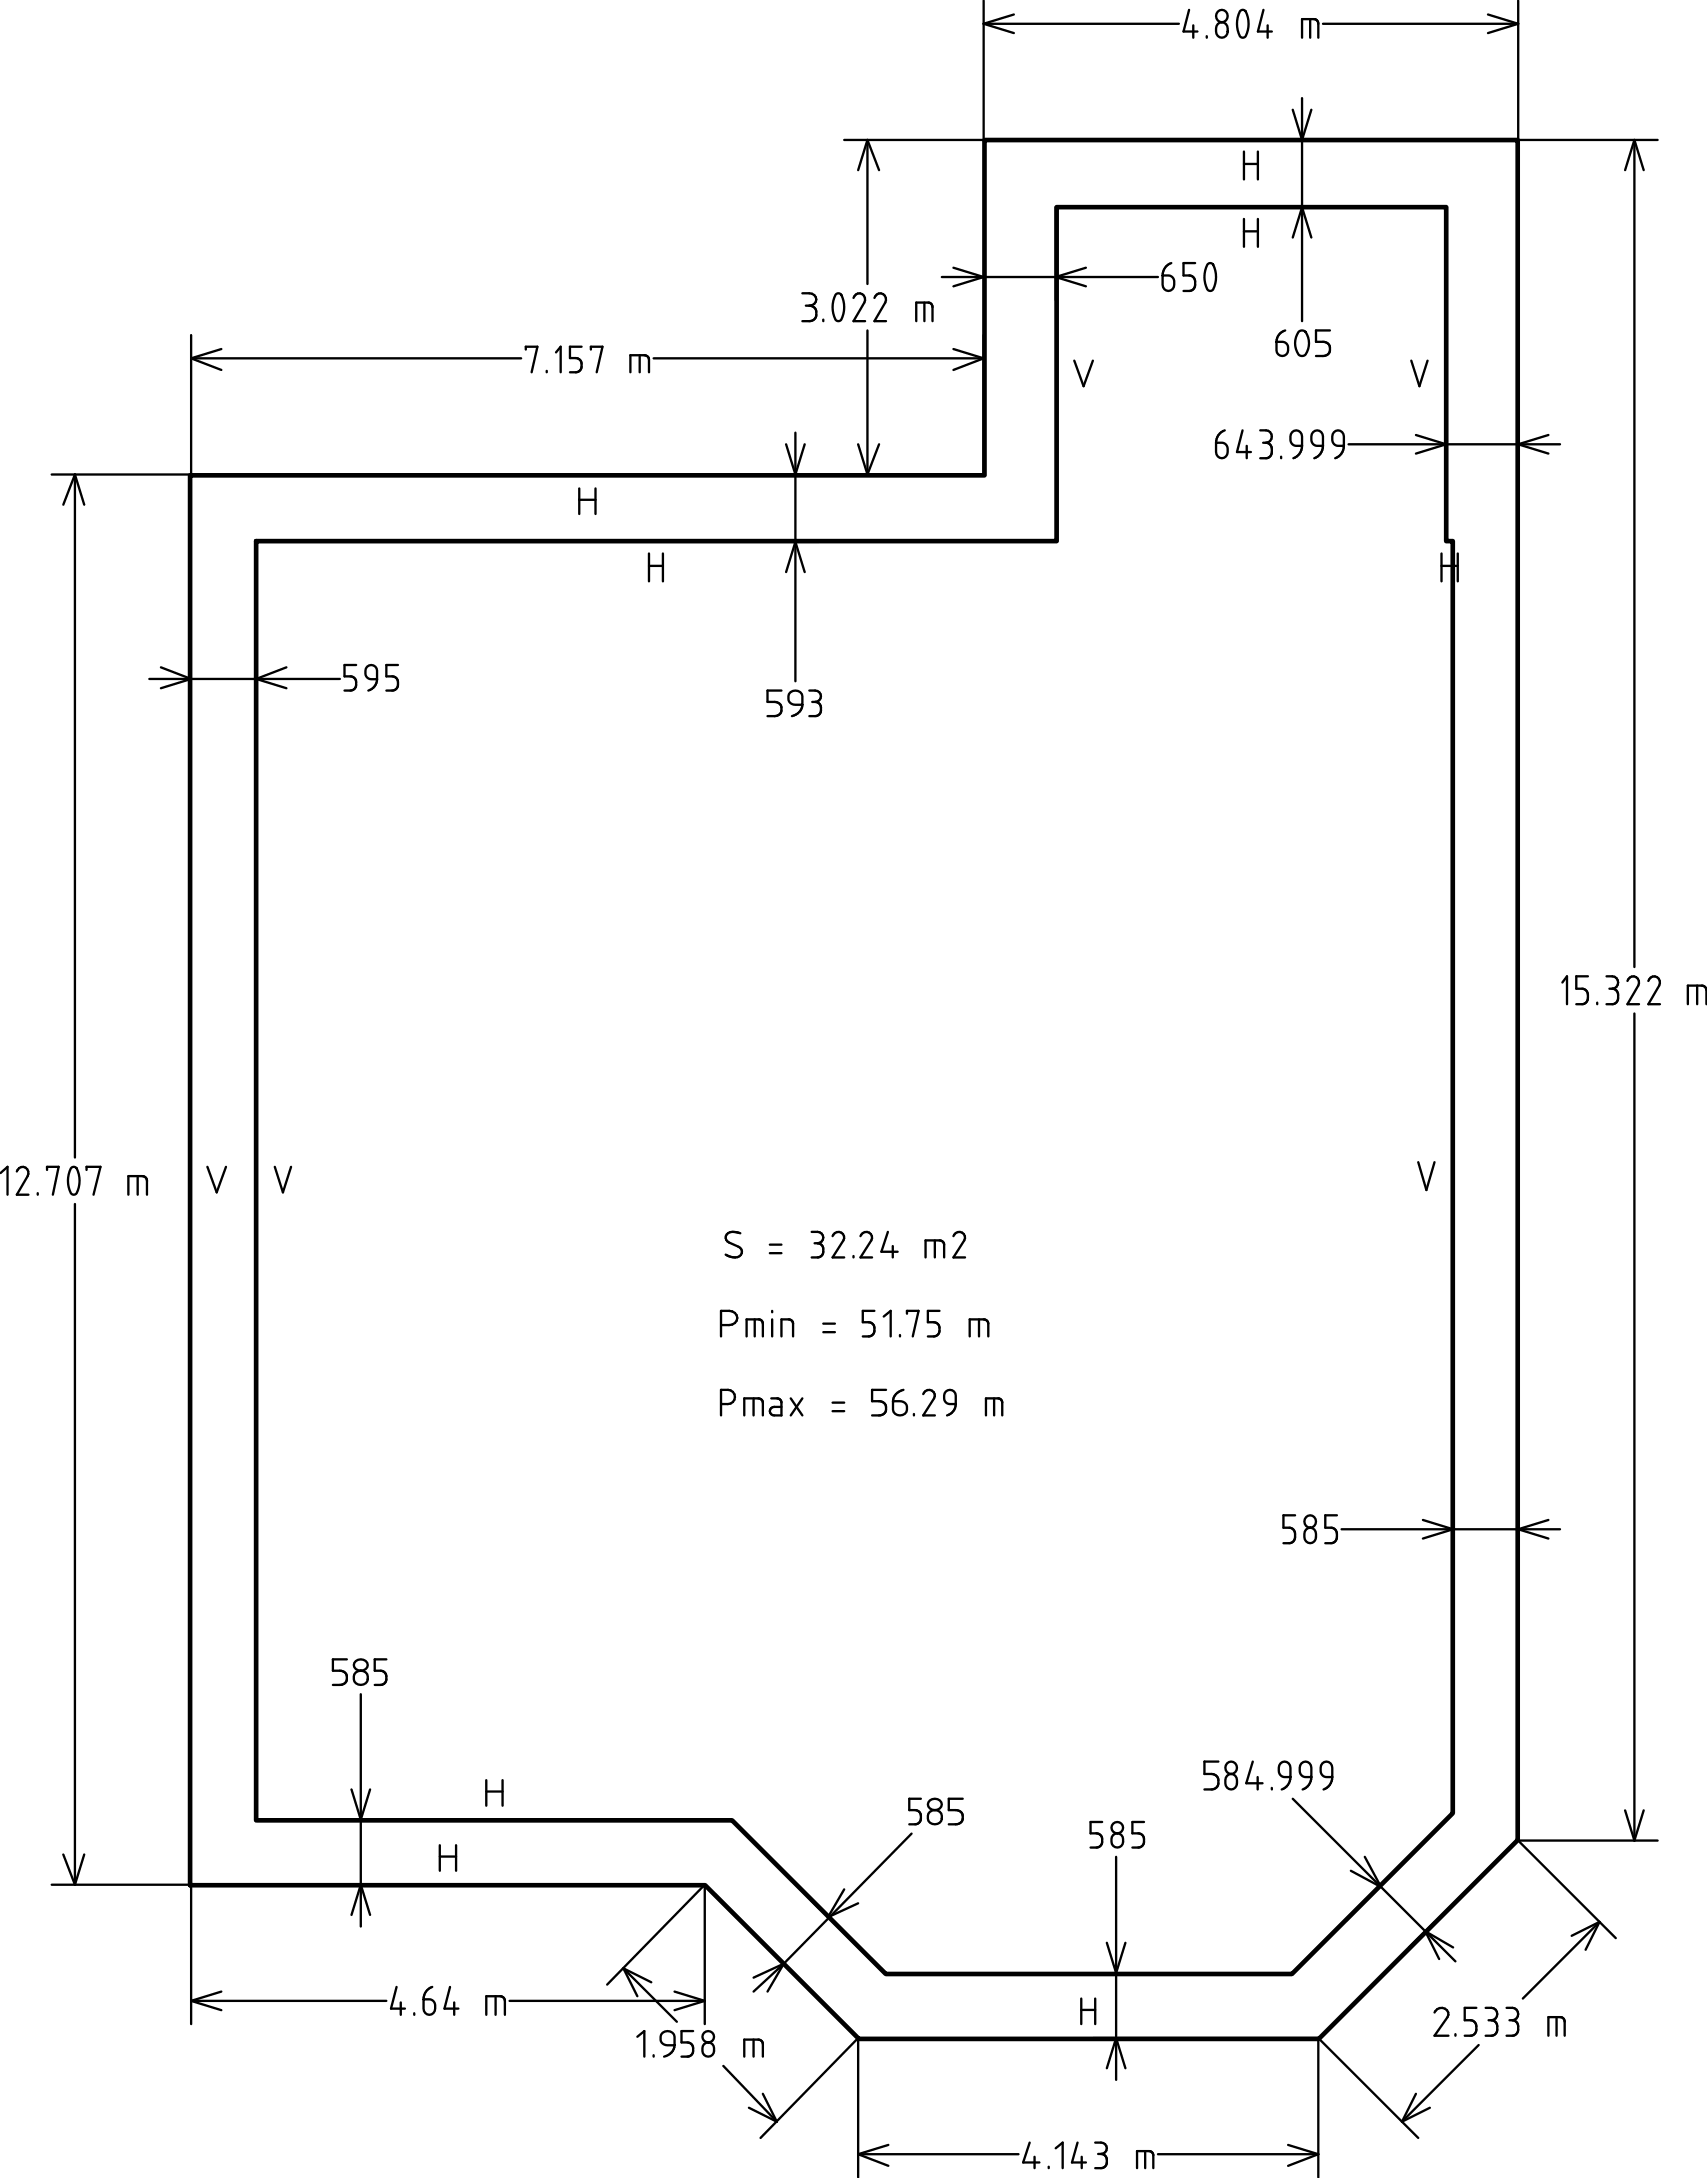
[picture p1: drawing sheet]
<svg xmlns="http://www.w3.org/2000/svg" width="1538mm" height="1963mm" viewBox="0 0 1538 1963" stroke-linecap="round" stroke-linejoin="round" font-family="sans-serif">
<g fill="none" stroke="#000" stroke-width="2.1">
<path d="M886 1v125h-125M913 13l-27 8M1071 9l-5 19h13M1118 10l2-1h1a22 22 0 0 1 0 25h-3a22 22 0 0 1 0-24zM1138 9l-5 19h13M1180 17v17M1341 13l27 8M1368 1v125h125M886 21h176M886 21l27 9M1075 23v11M1087 33v1"/>
<path d="M1097 22a5 5 0 0 1 6-1 5 5 0 0 1 3 5 6 6 0 0 1-1 6 6 6 0 0 1-6 2 9 9 0 0 1-2-12zM1142 23v11M1173 34v-17h11a4 4 0 0 1 4 4v13M1192 21h176M1368 21l-27 9M1165 99l8 27 8-27M1173 88v201M782 126v130M782 126l-9 27M782 126l10 27M1121 137v25M1133 137v25"/>
<path d="M1473 126v746M1473 126l-9 27M1473 126l8 27M1121 148h12M951 187v84M1121 197v25M1133 197v25M1152 187h151v234M1121 208h12M1165 214l8-27 8 27M1055 237a12 12 0 0 0-8 11M1077 237h-11v11h6a7 7 0 0 1 5 6 7 7 0 0 1-3 8h-8"/>
<path d="M1088 238l2-1h2a22 22 0 0 1 0 25h-3a22 22 0 0 1-1-24zM849 250h194M859 241l27 9-27 8M978 241l-27 9 27 8M1047 248h6a6 6 0 0 1 5 9 5 5 0 0 1-5 5 5 5 0 0 1-6-5zM723 264h6a6 6 0 0 1 6 6 6 6 0 0 1-6 5M726 275h3M729 275a7 7 0 0 1 7 7 7 7 0 0 1-7 7h-6M753 265l2-1 2 1a22 22 0 0 1 0 24h-3a22 22 0 0 1-1-24zM769 269a5 5 0 0 1 7-4 5 5 0 0 1 3 8l-10 16h10M788 269a5 5 0 0 1 7-4 5 5 0 0 1 3 8l-10 16h10M833 273v16"/>
<path d="M742 288v1M782 298v130M825 289v-16h11a4 4 0 0 1 4 4v12M1158 298a11 11 0 0 0-8 10M1170 299a4 4 0 0 1 6 0 17 17 0 0 1-1 22h-4a17 17 0 0 1-1-22zM1198 298h-12v10h6a6 6 0 0 1 6 6 6 6 0 0 1-6 7h-6M172 302v126h-125M199 315l-27 8M474 315v-3h10l-5 24M501 318l4-6v24M524 312h-10v11h5a6 6 0 0 1 5 6 6 6 0 0 1-5 7h-5M532 315v-3h11l-5 24"/>
<path d="M859 315l27 8M886 302v126h-125M1150 308h5a6 6 0 0 1 6 6 6 6 0 0 1-6 7 5 5 0 0 1-5-5zM172 323h298M172 323l27 10M493 334v2M568 336v-16h13a4 4 0 0 1 4 4v12M576 320v16M589 323h297M886 323l-27 10M968 325l8 23 9-23M1271 325l8 23 7-23"/>
<path d="M717 390v224M1096 399h5a6 6 0 0 1 5 8 5 5 0 0 1-5 6 5 5 0 0 1-5-6zM1103 388a12 12 0 0 0-7 11M1119 388l-5 19h13M1135 388h6a6 6 0 0 1 5 5 6 6 0 0 1-5 6M1138 399h3M1141 399a7 7 0 0 1 5 6 7 7 0 0 1-3 8h-8M1164 390a5 5 0 0 1 6-2 5 5 0 0 1 3 5v9h-5a6 6 0 0 1-5-9zM1183 390a5 5 0 0 1 6-2 5 5 0 0 1 3 5v9h-5a6 6 0 0 1-6-9zM1202 390a5 5 0 0 1 6-2 5 5 0 0 1 3 5v9h-5a6 6 0 0 1-6-9zM1276 392l27 8-27 9M1395 392l-27 8 27 9"/>
<path d="M708 400l9 28 8-28M773 400l9 28M792 400l-10 28M1123 402v11M1154 412v1M1173 402a12 12 0 0 1-8 11M1192 402a12 12 0 0 1-8 11M1211 402a12 12 0 0 1-8 11M1215 400h190M68 428v615M68 428l-11 27M68 428l8 27"/>
<path d="M522 440v23M522 450h15M537 440v23M585 499v25M597 499v25M738 488h-507v145M1299 499v25M1313 499v25M585 510h12M708 516l9-28 8 28M1299 510h14M321 599h-11v11h6a6 6 0 0 1 5 6 6 6 0 0 1-5 6h-6"/>
<path d="M359 599h-11v11h5a6 6 0 0 1 6 6 6 6 0 0 1-6 6h-5M135 612h171M145 601l27 11-27 8M258 601l-27 11 27 8M331 601a5 5 0 0 1 5-1 5 5 0 0 1 4 4v8h-6a6 6 0 0 1-4-9zM340 612a11 11 0 0 1-8 10M704 622h-13v11h7a6 6 0 0 1 6 6 6 6 0 0 1-6 6h-7M712 624a7 7 0 0 1 11 4v7h-6a6 6 0 0 1-7-4 6 6 0 0 1 2-7zM723 635a11 11 0 0 1-10 10M729 622h5a5 5 0 0 1 6 6 5 5 0 0 1-6 5M732 633h2M734 633a6 6 0 0 1 6 6 6 6 0 0 1-6 6h-5"/>
<path d="M1431 880h-11v11h5a7 7 0 0 1 6 6 7 7 0 0 1-4 8h-7M1447 880h6a6 6 0 0 1 5 6 6 6 0 0 1-5 5M1408 886l4-6v25M1450 891h3M1453 891a7 7 0 0 1 5 6 7 7 0 0 1-3 8h-8M1466 884a5 5 0 0 1 8-4 5 5 0 0 1 2 8l-10 17h11M1485 884a5 5 0 0 1 7-4 5 5 0 0 1 3 8l-10 17h11M1529 888v17M1439 904v1M1473 913v746M1521 905v-17h12a4 4 0 0 1 4 4v13M0 1057l7-5v25"/>
<path d="M15 1056a5 5 0 0 1 8-4 5 5 0 0 1 2 8l-10 17h11M42 1054v-2h11l-5 25M64 1052h2h2a22 22 0 0 1 0 24h-3a22 22 0 0 1-1-24zM78 1054v-2h13l-7 25M187 1052l8 23 9-23M248 1052l7 23 7-23M1278 1047l7 26 7-26M34 1075v2M116 1077v-17h12a4 4 0 0 1 4 4v13M124 1060v17M68 1085v614M667 1112l-2-1a11 11 0 0 0-10 2 5 5 0 0 0 2 7l8 4a5 5 0 0 1 3 6 5 5 0 0 1-7 3h-3l-4-2"/>
<path d="M731 1110h6a5 5 0 0 1 5 5 5 5 0 0 1-5 5M750 1114a5 5 0 0 1 7-3 5 5 0 0 1 3 7l-10 15h11M775 1114a5 5 0 0 1 7-3 5 5 0 0 1 3 7l-10 15h11M800 1110l-6 18h15M842 1118v15M859 1114a5 5 0 0 1 7-3 5 5 0 0 1 3 7l-10 15h10M694 1129h10M694 1122h10M734 1120h3M737 1120a6 6 0 0 1 5 7 6 6 0 0 1-5 6h-6M769 1132v1M804 1123v10"/>
<path d="M834 1133v-15h12a4 4 0 0 1 5 4v11M650 1194h7a6 6 0 0 0 7-6 6 6 0 0 0-7-7h-7v23M680 1189v15M696 1181v2M696 1189v15M742 1193h10M788 1181h-11v11h6a6 6 0 0 1 5 6 6 6 0 0 1-5 6h-6M796 1187l6-6v23M817 1184v-3h11l-6 23M846 1181h-10v11h5a6 6 0 0 1 6 6 6 6 0 0 1-6 6h-5M882 1189v15M673 1204v-15h11a4 4 0 0 1 3 4v11"/>
<path d="M704 1204v-15h7a4 4 0 0 1 4 4v11M742 1201h10M811 1203v1M874 1204v-15h12a4 4 0 0 1 4 4v11M798 1253h-12v10h6a6 6 0 0 1 6 6 6 6 0 0 1-6 7h-6M814 1253a11 11 0 0 0-9 10M832 1256a5 5 0 0 1 7-3 5 5 0 0 1 3 7l-10 16h10M852 1254a5 5 0 0 1 6-1 5 5 0 0 1 3 5v7h-5a6 6 0 0 1-5-9zM650 1265h6a6 6 0 0 0 6-6 6 6 0 0 0-6-6h-6v23M671 1276v-16h12a4 4 0 0 1 4 4v12M679 1260v16M695 1260h5a4 4 0 0 1 4 4v12h-6a4 4 0 0 1-4-4 4 4 0 0 1 4-4h6"/>
<path d="M712 1260l11 16M723 1260l-11 16M750 1272h11M750 1264h11M805 1263h6a6 6 0 0 1 6 6 6 6 0 0 1-5 7 6 6 0 0 1-7-5zM823 1274v2M861 1265a11 11 0 0 1-8 11M888 1276v-16h11a4 4 0 0 1 4 4v12M896 1260v16M1309 1357v277M1167 1366h-11v11h6a7 7 0 0 1 5 6 7 7 0 0 1-3 7l-8 1M1177 1379a5 5 0 0 1 6-2 5 5 0 0 1 3 5 6 6 0 0 1-1 7 6 6 0 0 1-7 1 9 9 0 0 1-1-11z"/>
<path d="M1204 1366h-10v11h5a7 7 0 0 1 6 6 7 7 0 0 1-4 7l-7 1M1209 1378h196M1282 1370l27 8-27 9M1395 1370l-27 8 27 9M312 1496h-12v10h6a6 6 0 0 1 7 6 6 6 0 0 1-7 7h-6M321 1497a7 7 0 0 1 10 4 6 6 0 0 1-6 5 6 6 0 0 1-6-5v-2zM348 1496h-10v10h5a6 6 0 0 1 5 6 6 6 0 0 1-5 7h-5M325 1527v209M1098 1588h-13v11h6a7 7 0 0 1 7 7 7 7 0 0 1-7 7h-6M1129 1588l-6 19h14M1154 1589a5 5 0 0 1 6-1 5 5 0 0 1 3 5v9h-6a6 6 0 0 1-5-9zM1173 1589a5 5 0 0 1 5-1 5 5 0 0 1 3 5v9h-5a6 6 0 0 1-5-9z"/>
<path d="M1191 1589a5 5 0 0 1 6-1 5 5 0 0 1 3 5v9h-5a6 6 0 0 1-5-9zM317 1613l8 27 8-27M438 1604v23M438 1615h15M453 1604v23M1106 1600a5 5 0 0 1 5-1 5 5 0 0 1 3 5 6 6 0 0 1-1 7 6 6 0 0 1-6 1 9 9 0 0 1-1-12zM1133 1602v11M1146 1611v2M1163 1602a12 12 0 0 1-8 11M1181 1602a12 12 0 0 1-7 11M1200 1602a12 12 0 0 1-8 11M830 1621h-11v10h5a6 6 0 0 1 6 7 6 6 0 0 1-6 6h-5"/>
<path d="M838 1623a7 7 0 0 1 11 3 6 6 0 0 1-7 5 6 6 0 0 1-6-5v-2zM867 1621h-12v10h6a6 6 0 0 1 6 7 6 6 0 0 1-6 6h-6M1165 1621l146 147M1464 1632l9 27M1481 1632l-8 27M231 1640h115M821 1653l-115 117M993 1642h-10v10h5a6 6 0 0 1 5 7 6 6 0 0 1-5 6h-5M1003 1654a6 6 0 0 1 7-1 6 6 0 0 1 2 7 5 5 0 0 1-5 5 5 5 0 0 1-6-5l1-4zM1031 1642h-11v10h5a6 6 0 0 1 6 7 6 6 0 0 1-6 6h-5M1368 1659h125M1368 1659l88 88"/>
<path d="M1368 1659l-99 96M57 1671l11 28M76 1671l-8 28M396 1663v23M396 1673h15M411 1663v23M1006 1674v201M1230 1674l14 27-27-15M47 1699h125v125M731 1713l67 65M761 1703l-15 25 27-13M317 1726l8-27 8 27"/>
<path d="M1441 1732l-69 69M1441 1732l-25 13M1441 1732l-12 25M997 1751l9 27 8-27M1309 1755l-25-14 13 25M562 1774l48 48M562 1774l12 25M562 1774l25 13M706 1770l-27 25M706 1770l-27 12M706 1770l-15 25M199 1795l-27 8"/>
<path d="M357 1791l-5 19h13M389 1791a12 12 0 0 0-7 11M405 1791l-5 19h13M446 1799v17M547 1789l88-90v125M608 1795l27 8M172 1803h176M172 1803l27 9M361 1805v11M373 1815v1M382 1802h5a6 6 0 0 1 5 8 5 5 0 0 1-5 6 5 5 0 0 1-5-6zM409 1805v11"/>
<path d="M438 1816v-17h13a4 4 0 0 1 4 4v13M459 1803h176M635 1803l-27 9M974 1801v23M974 1811h13M987 1801v23M1292 1814a6 6 0 0 1 8-4 6 6 0 0 1 5 6l-1 2-12 17h13M1330 1810h-10v11h5a7 7 0 0 1 5 6 7 7 0 0 1-3 7l-7 1M1338 1810h6a6 6 0 0 1 5 5 6 6 0 0 1-5 6M1357 1810h6a6 6 0 0 1 5 5 6 6 0 0 1-5 6M1402 1818v17M574 1836l7-5v23"/>
<path d="M597 1832a7 7 0 0 1 11 4v7h-7a6 6 0 0 1-6-4 6 6 0 0 1 2-7zM624 1831h-10v10h5a6 6 0 0 1 6 6 6 6 0 0 1-6 7h-5M679 1838v16M985 1837h203M1188 1837v125M1188 1837l90 90M1311 1833v2M1341 1821h3M1344 1821a7 7 0 0 1 5 6 7 7 0 0 1-3 7l-8 1M1360 1821h3M1363 1821a7 7 0 0 1 5 6 7 7 0 0 1-3 7l-8 1M1395 1835v-17h11a4 4 0 0 1 4 4v13"/>
<path d="M589 1852v2M608 1843a11 11 0 0 1-10 11M634 1842a6 6 0 0 1 7 0 6 6 0 0 1 2 6 5 5 0 0 1-5 6 5 5 0 0 1-5-6v-4zM671 1854v-16h12a4 4 0 0 1 4 4v12M1332 1843l-69 69M652 1862l48 50M997 1864l9-27 8 27M675 1900l25 12M687 1887l13 25M1276 1887l-13 25M1288 1900l-25 12M685 1927l88-90v125"/>
<path d="M800 1933l-27 9M928 1931l-6 18h14M951 1936l6-5v23M971 1931l-5 18h12M987 1931h5a5 5 0 0 1 5 5 5 5 0 0 1-5 5M1032 1939v15M1161 1933l27 9M773 1942h145M773 1942l27 10M932 1944v10M945 1953v1M975 1944v10"/>
<path d="M989 1941h3M992 1941a6 6 0 0 1 5 7 6 6 0 0 1-5 6h-5M1024 1954v-15h11a4 4 0 0 1 4 4v11M1043 1942h145M1188 1942l-27 10"/>
<circle cx="1101" cy="15" r="5"/>
<circle cx="1180" cy="1371" r="5"/>
<circle cx="325" cy="1512" r="6"/>
<circle cx="1109" cy="1593" r="5"/>
<circle cx="842" cy="1638" r="6"/>
<circle cx="1007" cy="1647" r="5"/>
<circle cx="638" cy="1836" r="5"/>
</g>
<path d="M171 428h716v-302h480v1532l-179 180h-414l-139-139h-464zM231 488h721v-301h351v301h6v1146l-145 145h-366l-138-138h-429z" fill="none" stroke="#000" stroke-width="4.2"/>
</svg>
